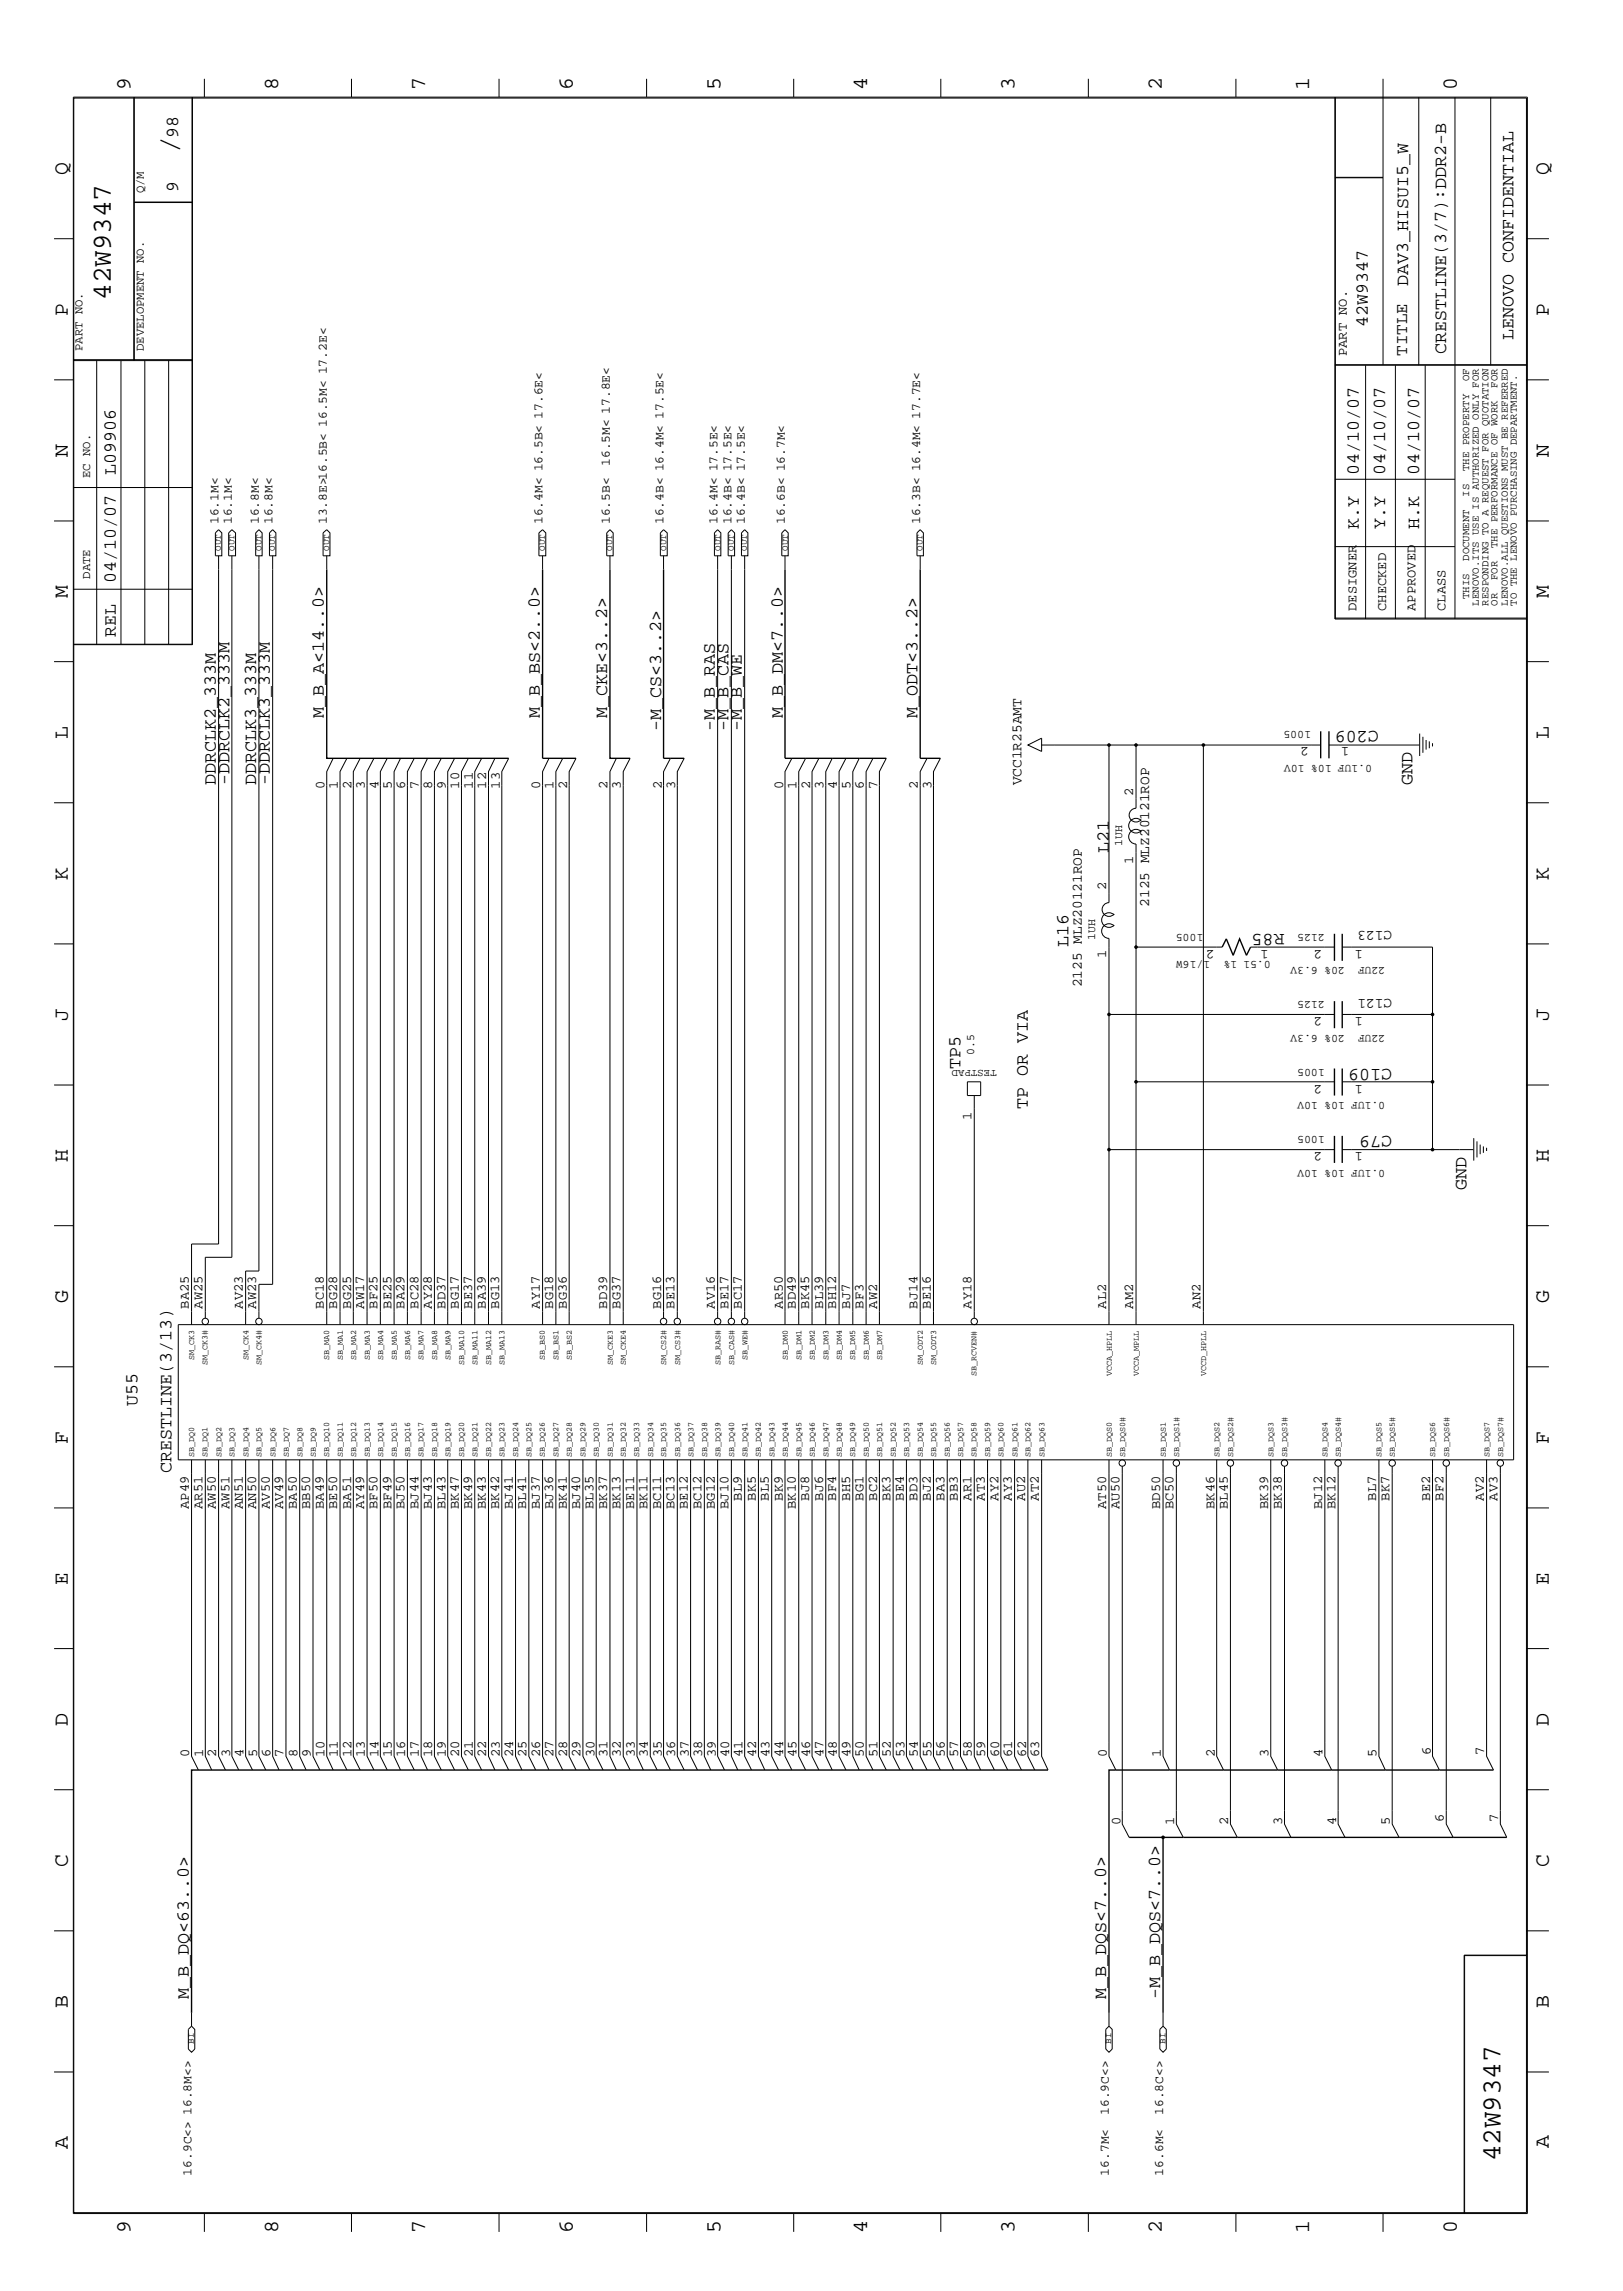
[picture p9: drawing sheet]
<svg xmlns="http://www.w3.org/2000/svg" width="300mm" height="423mm" viewBox="0 0 300 423" stroke-linecap="round" stroke-linejoin="round" font-family="sans-serif">
<defs><g id="words">
<text font-size="5.2" x="32.9" y="28.4" transform="rotate(-90 32.9 28.4)">/</text>
<g font-size="5.1">
<text x="20.5" y="55.4" transform="rotate(-90 20.5 55.4)">42W9347</text>
<text x="277.2" y="399.4" transform="rotate(-90 277.2 399.4)">42W9347</text>
</g>
<g font-size="4">
<text x="24.1" y="16.7" transform="rotate(-90 24.1 16.7)">9</text>
<text x="51.4" y="16.7" transform="rotate(-90 51.4 16.7)">8</text>
<text x="78.6" y="16.7" transform="rotate(-90 78.6 16.7)">7</text>
<text x="105.8" y="16.7" transform="rotate(-90 105.8 16.7)">6</text>
<text x="133.1" y="16.7" transform="rotate(-90 133.1 16.7)">5</text>
<text x="160.2" y="16.7" transform="rotate(-90 160.2 16.7)">4</text>
<text x="187.5" y="16.7" transform="rotate(-90 187.5 16.7)">3</text>
<text x="214.6" y="16.7" transform="rotate(-90 214.6 16.7)">2</text>
<text x="241.9" y="16.7" transform="rotate(-90 241.9 16.7)">1</text>
<text x="269.2" y="16.7" transform="rotate(-90 269.2 16.7)">0</text>
<text x="12.5" y="32.3" transform="rotate(-90 12.5 32.3)">Q</text>
<text x="286.2" y="32.3" transform="rotate(-90 286.2 32.3)">Q</text>
<text x="12.5" y="58.3" transform="rotate(-90 12.5 58.3)">P</text>
<text x="286.2" y="58.3" transform="rotate(-90 286.2 58.3)">P</text>
<text x="12.5" y="84.4" transform="rotate(-90 12.5 84.4)">N</text>
<text x="286.2" y="84.4" transform="rotate(-90 286.2 84.4)">N</text>
<text x="12.5" y="110.5" transform="rotate(-90 12.5 110.5)">M</text>
<text x="286.2" y="110.5" transform="rotate(-90 286.2 110.5)">M</text>
<text x="12.5" y="136.5" transform="rotate(-90 12.5 136.5)">L</text>
<text x="286.2" y="136.5" transform="rotate(-90 286.2 136.5)">L</text>
<text x="12.5" y="162.6" transform="rotate(-90 12.5 162.6)">K</text>
<text x="286.2" y="162.6" transform="rotate(-90 286.2 162.6)">K</text>
<text x="12.5" y="188.6" transform="rotate(-90 12.5 188.6)">J</text>
<text x="286.2" y="188.6" transform="rotate(-90 286.2 188.6)">J</text>
<text x="12.5" y="214.7" transform="rotate(-90 12.5 214.7)">H</text>
<text x="286.2" y="214.7" transform="rotate(-90 286.2 214.7)">H</text>
<text x="12.5" y="240.7" transform="rotate(-90 12.5 240.7)">G</text>
<text x="286.2" y="240.7" transform="rotate(-90 286.2 240.7)">G</text>
<text x="12.5" y="266.8" transform="rotate(-90 12.5 266.8)">F</text>
<text x="286.2" y="266.8" transform="rotate(-90 286.2 266.8)">F</text>
<text x="12.5" y="292.9" transform="rotate(-90 12.5 292.9)">E</text>
<text x="286.2" y="292.9" transform="rotate(-90 286.2 292.9)">E</text>
<text x="12.5" y="318.9" transform="rotate(-90 12.5 318.9)">D</text>
<text x="286.2" y="318.9" transform="rotate(-90 286.2 318.9)">D</text>
<text x="12.5" y="344.9" transform="rotate(-90 12.5 344.9)">C</text>
<text x="286.2" y="344.9" transform="rotate(-90 286.2 344.9)">C</text>
<text x="12.5" y="371" transform="rotate(-90 12.5 371)">B</text>
<text x="286.2" y="371" transform="rotate(-90 286.2 371)">B</text>
<text x="12.5" y="397" transform="rotate(-90 12.5 397)">A</text>
<text x="286.2" y="397" transform="rotate(-90 286.2 397)">A</text>
<text x="24.1" y="412.7" transform="rotate(-90 24.1 412.7)">9</text>
<text x="51.4" y="412.7" transform="rotate(-90 51.4 412.7)">8</text>
<text x="78.6" y="412.7" transform="rotate(-90 78.6 412.7)">7</text>
<text x="105.8" y="412.7" transform="rotate(-90 105.8 412.7)">6</text>
<text x="133.1" y="412.7" transform="rotate(-90 133.1 412.7)">5</text>
<text x="160.2" y="412.7" transform="rotate(-90 160.2 412.7)">4</text>
<text x="187.5" y="412.7" transform="rotate(-90 187.5 412.7)">3</text>
<text x="214.6" y="412.7" transform="rotate(-90 214.6 412.7)">2</text>
<text x="241.9" y="412.7" transform="rotate(-90 241.9 412.7)">1</text>
<text x="269.2" y="412.7" transform="rotate(-90 269.2 412.7)">0</text>
</g>
<g font-size="3.4">
<text x="32.9" y="25.5" transform="rotate(-90 32.9 25.5)">98</text>
<text x="32.9" y="35.5" transform="rotate(-90 32.9 35.5)">9</text>
<text x="260.2" y="52.9" transform="rotate(-90 260.2 52.9)">DAV3_HISUI5_W</text>
<text x="252.7" y="60.4" transform="rotate(-90 252.7 60.4)">42W9347</text>
<text x="267.2" y="65.4" transform="rotate(-90 267.2 65.4)">CRESTLINE(3/7):DDR2-B</text>
<text x="279.7" y="62.8" transform="rotate(-90 279.7 62.8)">LENOVO CONFIDENTIAL</text>
<text x="21.4" y="87.8" transform="rotate(-90 21.4 87.8)">L09906</text>
<text x="251" y="87.8" transform="rotate(-90 251 87.8)">04/10/07</text>
<text x="255.9" y="87.8" transform="rotate(-90 255.9 87.8)">04/10/07</text>
<text x="262.2" y="87.8" transform="rotate(-90 262.2 87.8)">04/10/07</text>
<text x="251" y="97.8" transform="rotate(-90 251 97.8)">K.Y</text>
<text x="255.9" y="97.8" transform="rotate(-90 255.9 97.8)">Y.Y</text>
<text x="262.2" y="97.8" transform="rotate(-90 262.2 97.8)">H.K</text>
<text x="21.4" y="107.7" transform="rotate(-90 21.4 107.7)">04/10/07</text>
<text x="21.4" y="117.7" transform="rotate(-90 21.4 117.7)">REL</text>
<text x="59.9" y="132.7" transform="rotate(-90 59.9 132.7)">M_B_A&lt;14..0&gt;</text>
<text x="99.7" y="132.7" transform="rotate(-90 99.7 132.7)">M_B_BS&lt;2..0&gt;</text>
<text x="112.2" y="132.7" transform="rotate(-90 112.2 132.7)">M_CKE&lt;3..2&gt;</text>
<text x="122.2" y="135.1" transform="rotate(-90 122.2 135.1)">-M_CS&lt;3..2&gt;</text>
<text x="132.1" y="135.1" transform="rotate(-90 132.1 135.1)">-M_B_RAS</text>
<text x="134.6" y="135.1" transform="rotate(-90 134.6 135.1)">-M_B_CAS</text>
<text x="137.1" y="135.1" transform="rotate(-90 137.1 135.1)">-M_B_WE</text>
<text x="144.6" y="132.7" transform="rotate(-90 144.6 132.7)">M_B_DM&lt;7..0&gt;</text>
<text x="169.5" y="132.7" transform="rotate(-90 169.5 132.7)">M_ODT&lt;3..2&gt;</text>
<text x="254.8" y="135.1" transform="rotate(-180 254.8 135.1)">C209</text>
<text x="39.9" y="145.1" transform="rotate(-90 39.9 145.1)">DDRCLK2_333M</text>
<text x="42.4" y="145.1" transform="rotate(-90 42.4 145.1)">-DDRCLK2_333M</text>
<text x="47.3" y="145.1" transform="rotate(-90 47.3 145.1)">DDRCLK3_333M</text>
<text x="49.9" y="145.1" transform="rotate(-90 49.9 145.1)">-DDRCLK3_333M</text>
<text x="260.9" y="145.1" transform="rotate(-90 260.9 145.1)">GND</text>
<text x="204.9" y="157.6" transform="rotate(-90 204.9 157.6)">L21</text>
<text x="237.3" y="172.6" transform="rotate(-180 237.3 172.6)">R85</text>
<text x="197.4" y="175" transform="rotate(-90 197.4 175)">L16</text>
<text x="177.5" y="197.4" transform="rotate(-90 177.5 197.4)">TP5</text>
<text x="257.2" y="197.4" transform="rotate(-180 257.2 197.4)">C109</text>
<text x="189.9" y="204.9" transform="rotate(-90 189.9 204.9)">TP OR VIA</text>
<text x="257.2" y="209.9" transform="rotate(-180 257.2 209.9)">C79</text>
<text x="270.9" y="219.9" transform="rotate(-90 270.9 219.9)">GND</text>
<text x="25.4" y="259.8" transform="rotate(-90 25.4 259.8)">U55</text>
<text x="31.7" y="272.2" transform="rotate(-90 31.7 272.2)">CRESTLINE(3/13)</text>
<text x="34.9" y="369.4" transform="rotate(-90 34.9 369.4)">M_B_DQ&lt;63..0&gt;</text>
<text x="204.4" y="369.4" transform="rotate(-90 204.4 369.4)">M_B_DQS&lt;7..0&gt;</text>
<text x="214.4" y="369.4" transform="rotate(-90 214.4 369.4)">-M_B_DQS&lt;7..0&gt;</text>
</g>
<text font-size="3.2" x="260" y="65.8" transform="rotate(-90 260 65.8)">TITLE</text>
<g font-size="2.7">
<text x="188.7" y="145.1" transform="rotate(-90 188.7 145.1)">VCC1R25AMT</text>
<text x="212.3" y="167.6" transform="rotate(-90 212.3 167.6)">2125 MLZ20121ROP</text>
<text x="257.2" y="172" transform="rotate(-180 257.2 172)">C123</text>
<text x="199.9" y="182.5" transform="rotate(-90 199.9 182.5)">2125 MLZ20121ROP</text>
<text x="257.2" y="184.6" transform="rotate(-180 257.2 184.6)">C121</text>
</g>
<g font-size="2.5">
<text x="248.8" y="65.8" transform="rotate(-90 248.8 65.8)">PART NO.</text>
<text x="250.6" y="112.9" transform="rotate(-90 250.6 112.9)">DESIGNER</text>
<text x="256.1" y="112.9" transform="rotate(-90 256.1 112.9)">CHECKED</text>
<text x="261.5" y="112.9" transform="rotate(-90 261.5 112.9)">APPROVED</text>
<text x="267" y="112.9" transform="rotate(-90 267 112.9)">CLASS</text>
<text x="241.8" y="138.1" transform="rotate(-180 241.8 138.1)">2</text>
<text x="249.3" y="138.1" transform="rotate(-180 249.3 138.1)">1</text>
<text x="59.9" y="145.7" transform="rotate(-90 59.9 145.7)">0</text>
<text x="62.4" y="145.7" transform="rotate(-90 62.4 145.7)">1</text>
<text x="64.9" y="145.7" transform="rotate(-90 64.9 145.7)">2</text>
<text x="67.4" y="145.7" transform="rotate(-90 67.4 145.7)">3</text>
<text x="69.9" y="145.7" transform="rotate(-90 69.9 145.7)">4</text>
<text x="72.4" y="145.7" transform="rotate(-90 72.4 145.7)">5</text>
<text x="74.8" y="145.7" transform="rotate(-90 74.8 145.7)">6</text>
<text x="77.4" y="145.7" transform="rotate(-90 77.4 145.7)">7</text>
<text x="79.8" y="145.7" transform="rotate(-90 79.8 145.7)">8</text>
<text x="82.4" y="145.7" transform="rotate(-90 82.4 145.7)">9</text>
<text x="84.8" y="145.7" transform="rotate(-90 84.8 145.7)">10</text>
<text x="87.4" y="145.7" transform="rotate(-90 87.4 145.7)">11</text>
<text x="89.8" y="145.7" transform="rotate(-90 89.8 145.7)">12</text>
<text x="92.4" y="145.7" transform="rotate(-90 92.4 145.7)">13</text>
<text x="99.8" y="145.7" transform="rotate(-90 99.8 145.7)">0</text>
<text x="102.3" y="145.7" transform="rotate(-90 102.3 145.7)">1</text>
<text x="104.8" y="145.7" transform="rotate(-90 104.8 145.7)">2</text>
<text x="112.3" y="145.7" transform="rotate(-90 112.3 145.7)">2</text>
<text x="114.7" y="145.7" transform="rotate(-90 114.7 145.7)">3</text>
<text x="122.3" y="145.7" transform="rotate(-90 122.3 145.7)">2</text>
<text x="124.7" y="145.7" transform="rotate(-90 124.7 145.7)">3</text>
<text x="144.7" y="145.7" transform="rotate(-90 144.7 145.7)">0</text>
<text x="147.2" y="145.7" transform="rotate(-90 147.2 145.7)">1</text>
<text x="149.7" y="145.7" transform="rotate(-90 149.7 145.7)">2</text>
<text x="152.1" y="145.7" transform="rotate(-90 152.1 145.7)">3</text>
<text x="154.6" y="145.7" transform="rotate(-90 154.6 145.7)">4</text>
<text x="157.1" y="145.7" transform="rotate(-90 157.1 145.7)">5</text>
<text x="159.6" y="145.7" transform="rotate(-90 159.6 145.7)">6</text>
<text x="162.1" y="145.7" transform="rotate(-90 162.1 145.7)">7</text>
<text x="169.6" y="145.7" transform="rotate(-90 169.6 145.7)">2</text>
<text x="172.1" y="145.7" transform="rotate(-90 172.1 145.7)">3</text>
<text x="209.4" y="147.1" transform="rotate(-90 209.4 147.1)">2</text>
<text x="209.4" y="159.6" transform="rotate(-90 209.4 159.6)">1</text>
<text x="204.4" y="164.5" transform="rotate(-90 204.4 164.5)">2</text>
<text x="204.4" y="177" transform="rotate(-90 204.4 177)">1</text>
<text x="224.4" y="175.5" transform="rotate(-180 224.4 175.5)">2</text>
<text x="234.4" y="175.5" transform="rotate(-180 234.4 175.5)">1</text>
<text x="244.3" y="175.5" transform="rotate(-180 244.3 175.5)">2</text>
<text x="251.8" y="175.5" transform="rotate(-180 251.8 175.5)">1</text>
<text x="244.3" y="188" transform="rotate(-180 244.3 188)">2</text>
<text x="251.8" y="188" transform="rotate(-180 251.8 188)">1</text>
<text x="244.3" y="200.4" transform="rotate(-180 244.3 200.4)">2</text>
<text x="251.8" y="200.4" transform="rotate(-180 251.8 200.4)">1</text>
<text x="179.5" y="206.9" transform="rotate(-90 179.5 206.9)">1</text>
<text x="244.3" y="212.9" transform="rotate(-180 244.3 212.9)">2</text>
<text x="251.8" y="212.9" transform="rotate(-180 251.8 212.9)">1</text>
<text x="34.9" y="241.8" transform="rotate(-90 34.9 241.8)">BA25</text>
<text x="37.4" y="241.8" transform="rotate(-90 37.4 241.8)">AW25</text>
<text x="44.9" y="241.8" transform="rotate(-90 44.9 241.8)">AV23</text>
<text x="47.3" y="241.8" transform="rotate(-90 47.3 241.8)">AW23</text>
<text x="59.9" y="241.8" transform="rotate(-90 59.9 241.8)">BC18</text>
<text x="62.3" y="241.8" transform="rotate(-90 62.3 241.8)">BG28</text>
<text x="64.9" y="241.8" transform="rotate(-90 64.9 241.8)">BG25</text>
<text x="67.3" y="241.8" transform="rotate(-90 67.3 241.8)">AW17</text>
<text x="69.8" y="241.8" transform="rotate(-90 69.8 241.8)">BF25</text>
<text x="72.3" y="241.8" transform="rotate(-90 72.3 241.8)">BE25</text>
<text x="74.8" y="241.8" transform="rotate(-90 74.8 241.8)">BA29</text>
<text x="77.3" y="241.8" transform="rotate(-90 77.3 241.8)">BC28</text>
<text x="79.8" y="241.8" transform="rotate(-90 79.8 241.8)">AY28</text>
<text x="82.3" y="241.8" transform="rotate(-90 82.3 241.8)">BD37</text>
<text x="84.8" y="241.8" transform="rotate(-90 84.8 241.8)">BG17</text>
<text x="87.2" y="241.8" transform="rotate(-90 87.2 241.8)">BE37</text>
<text x="89.7" y="241.8" transform="rotate(-90 89.7 241.8)">BA39</text>
<text x="92.2" y="241.8" transform="rotate(-90 92.2 241.8)">BG13</text>
<text x="99.7" y="241.8" transform="rotate(-90 99.7 241.8)">AY17</text>
<text x="102.2" y="241.8" transform="rotate(-90 102.2 241.8)">BG18</text>
<text x="104.7" y="241.8" transform="rotate(-90 104.7 241.8)">BG36</text>
<text x="112.2" y="241.8" transform="rotate(-90 112.2 241.8)">BD39</text>
<text x="114.6" y="241.8" transform="rotate(-90 114.6 241.8)">BG37</text>
<text x="122.2" y="241.8" transform="rotate(-90 122.2 241.8)">BG16</text>
<text x="124.6" y="241.8" transform="rotate(-90 124.6 241.8)">BE13</text>
<text x="132.1" y="241.8" transform="rotate(-90 132.1 241.8)">AV16</text>
<text x="134.6" y="241.8" transform="rotate(-90 134.6 241.8)">BE17</text>
<text x="137.1" y="241.8" transform="rotate(-90 137.1 241.8)">BC17</text>
<text x="144.6" y="241.8" transform="rotate(-90 144.6 241.8)">AR50</text>
<text x="147.1" y="241.8" transform="rotate(-90 147.1 241.8)">BD49</text>
<text x="149.5" y="241.8" transform="rotate(-90 149.5 241.8)">BK45</text>
<text x="152.1" y="241.8" transform="rotate(-90 152.1 241.8)">BL39</text>
<text x="154.5" y="241.8" transform="rotate(-90 154.5 241.8)">BH12</text>
<text x="157.1" y="241.8" transform="rotate(-90 157.1 241.8)">BJ7</text>
<text x="159.5" y="241.8" transform="rotate(-90 159.5 241.8)">BF3</text>
<text x="162.1" y="241.8" transform="rotate(-90 162.1 241.8)">AW2</text>
<text x="169.5" y="241.8" transform="rotate(-90 169.5 241.8)">BJ14</text>
<text x="172" y="241.8" transform="rotate(-90 172 241.8)">BE16</text>
<text x="179.5" y="241.8" transform="rotate(-90 179.5 241.8)">AY18</text>
<text x="204.4" y="241.8" transform="rotate(-90 204.4 241.8)">AL2</text>
<text x="209.4" y="241.8" transform="rotate(-90 209.4 241.8)">AM2</text>
<text x="221.8" y="241.8" transform="rotate(-90 221.8 241.8)">AN2</text>
<text x="34.9" y="278.8" transform="rotate(-90 34.9 278.8)">AP49</text>
<text x="37.4" y="278.8" transform="rotate(-90 37.4 278.8)">AR51</text>
<text x="39.9" y="278.8" transform="rotate(-90 39.9 278.8)">AW50</text>
<text x="42.4" y="278.8" transform="rotate(-90 42.4 278.8)">AW51</text>
<text x="44.9" y="278.8" transform="rotate(-90 44.9 278.8)">AN51</text>
<text x="47.3" y="278.8" transform="rotate(-90 47.3 278.8)">AN50</text>
<text x="49.9" y="278.8" transform="rotate(-90 49.9 278.8)">AV50</text>
<text x="52.3" y="278.8" transform="rotate(-90 52.3 278.8)">AV49</text>
<text x="54.9" y="278.8" transform="rotate(-90 54.9 278.8)">BA50</text>
<text x="57.3" y="278.8" transform="rotate(-90 57.3 278.8)">BB50</text>
<text x="59.9" y="278.8" transform="rotate(-90 59.9 278.8)">BA49</text>
<text x="62.3" y="278.8" transform="rotate(-90 62.3 278.8)">BE50</text>
<text x="64.9" y="278.8" transform="rotate(-90 64.9 278.8)">BA51</text>
<text x="67.3" y="278.8" transform="rotate(-90 67.3 278.8)">AY49</text>
<text x="69.8" y="278.8" transform="rotate(-90 69.8 278.8)">BF50</text>
<text x="72.3" y="278.8" transform="rotate(-90 72.3 278.8)">BF49</text>
<text x="74.8" y="278.8" transform="rotate(-90 74.8 278.8)">BJ50</text>
<text x="77.3" y="278.8" transform="rotate(-90 77.3 278.8)">BJ44</text>
<text x="79.8" y="278.8" transform="rotate(-90 79.8 278.8)">BJ43</text>
<text x="82.3" y="278.8" transform="rotate(-90 82.3 278.8)">BL43</text>
<text x="84.8" y="278.8" transform="rotate(-90 84.8 278.8)">BK47</text>
<text x="87.2" y="278.8" transform="rotate(-90 87.2 278.8)">BK49</text>
<text x="89.7" y="278.8" transform="rotate(-90 89.7 278.8)">BK43</text>
<text x="92.2" y="278.8" transform="rotate(-90 92.2 278.8)">BK42</text>
<text x="94.7" y="278.8" transform="rotate(-90 94.7 278.8)">BJ41</text>
<text x="97.2" y="278.8" transform="rotate(-90 97.2 278.8)">BL41</text>
<text x="99.7" y="278.8" transform="rotate(-90 99.7 278.8)">BJ37</text>
<text x="102.2" y="278.8" transform="rotate(-90 102.2 278.8)">BJ36</text>
<text x="104.7" y="278.8" transform="rotate(-90 104.7 278.8)">BK41</text>
<text x="107.2" y="278.8" transform="rotate(-90 107.2 278.8)">BJ40</text>
<text x="109.6" y="278.8" transform="rotate(-90 109.6 278.8)">BL35</text>
<text x="112.2" y="278.8" transform="rotate(-90 112.2 278.8)">BK37</text>
<text x="114.6" y="278.8" transform="rotate(-90 114.6 278.8)">BK13</text>
<text x="117.2" y="278.8" transform="rotate(-90 117.2 278.8)">BE11</text>
<text x="119.6" y="278.8" transform="rotate(-90 119.6 278.8)">BK11</text>
<text x="122.2" y="278.8" transform="rotate(-90 122.2 278.8)">BC11</text>
<text x="124.6" y="278.8" transform="rotate(-90 124.6 278.8)">BC13</text>
<text x="127.1" y="278.8" transform="rotate(-90 127.1 278.8)">BE12</text>
<text x="129.6" y="278.8" transform="rotate(-90 129.6 278.8)">BC12</text>
<text x="132.1" y="278.8" transform="rotate(-90 132.1 278.8)">BG12</text>
<text x="134.6" y="278.8" transform="rotate(-90 134.6 278.8)">BJ10</text>
<text x="137.1" y="277.3" transform="rotate(-90 137.1 277.3)">BL9</text>
<text x="139.6" y="277.3" transform="rotate(-90 139.6 277.3)">BK5</text>
<text x="142.1" y="277.3" transform="rotate(-90 142.1 277.3)">BL5</text>
<text x="144.6" y="277.3" transform="rotate(-90 144.6 277.3)">BK9</text>
<text x="147.1" y="278.8" transform="rotate(-90 147.1 278.8)">BK10</text>
<text x="149.5" y="277.3" transform="rotate(-90 149.5 277.3)">BJ8</text>
<text x="152.1" y="277.3" transform="rotate(-90 152.1 277.3)">BJ6</text>
<text x="154.5" y="277.3" transform="rotate(-90 154.5 277.3)">BF4</text>
<text x="157.1" y="277.3" transform="rotate(-90 157.1 277.3)">BH5</text>
<text x="159.5" y="277.3" transform="rotate(-90 159.5 277.3)">BG1</text>
<text x="162.1" y="277.3" transform="rotate(-90 162.1 277.3)">BC2</text>
<text x="164.5" y="277.3" transform="rotate(-90 164.5 277.3)">BK3</text>
<text x="167" y="277.3" transform="rotate(-90 167 277.3)">BE4</text>
<text x="169.5" y="277.3" transform="rotate(-90 169.5 277.3)">BD3</text>
<text x="172" y="277.3" transform="rotate(-90 172 277.3)">BJ2</text>
<text x="174.5" y="277.3" transform="rotate(-90 174.5 277.3)">BA3</text>
<text x="177" y="277.3" transform="rotate(-90 177 277.3)">BB3</text>
<text x="179.5" y="277.3" transform="rotate(-90 179.5 277.3)">AR1</text>
<text x="181.9" y="277.3" transform="rotate(-90 181.9 277.3)">AT3</text>
<text x="184.5" y="277.3" transform="rotate(-90 184.5 277.3)">AY2</text>
<text x="186.9" y="277.3" transform="rotate(-90 186.9 277.3)">AY3</text>
<text x="189.4" y="277.3" transform="rotate(-90 189.4 277.3)">AU2</text>
<text x="191.9" y="277.3" transform="rotate(-90 191.9 277.3)">AT2</text>
<text x="204.4" y="278.8" transform="rotate(-90 204.4 278.8)">AT50</text>
<text x="206.8" y="278.8" transform="rotate(-90 206.8 278.8)">AU50</text>
<text x="214.4" y="278.8" transform="rotate(-90 214.4 278.8)">BD50</text>
<text x="216.8" y="278.8" transform="rotate(-90 216.8 278.8)">BC50</text>
<text x="224.4" y="278.8" transform="rotate(-90 224.4 278.8)">BK46</text>
<text x="226.8" y="278.8" transform="rotate(-90 226.8 278.8)">BL45</text>
<text x="234.3" y="278.8" transform="rotate(-90 234.3 278.8)">BK39</text>
<text x="236.8" y="278.8" transform="rotate(-90 236.8 278.8)">BK38</text>
<text x="244.3" y="278.8" transform="rotate(-90 244.3 278.8)">BJ12</text>
<text x="246.7" y="278.8" transform="rotate(-90 246.7 278.8)">BK12</text>
<text x="254.3" y="277.3" transform="rotate(-90 254.3 277.3)">BL7</text>
<text x="256.7" y="277.3" transform="rotate(-90 256.7 277.3)">BK7</text>
<text x="264.2" y="277.3" transform="rotate(-90 264.2 277.3)">BE2</text>
<text x="266.7" y="277.3" transform="rotate(-90 266.7 277.3)">BF2</text>
<text x="274.2" y="277.3" transform="rotate(-90 274.2 277.3)">AV2</text>
<text x="276.7" y="277.3" transform="rotate(-90 276.7 277.3)">AV3</text>
<text x="35" y="324.7" transform="rotate(-90 35 324.7)">0</text>
<text x="37.5" y="324.7" transform="rotate(-90 37.5 324.7)">1</text>
<text x="40" y="324.7" transform="rotate(-90 40 324.7)">2</text>
<text x="42.5" y="324.7" transform="rotate(-90 42.5 324.7)">3</text>
<text x="45" y="324.7" transform="rotate(-90 45 324.7)">4</text>
<text x="47.5" y="324.7" transform="rotate(-90 47.5 324.7)">5</text>
<text x="50" y="324.7" transform="rotate(-90 50 324.7)">6</text>
<text x="52.4" y="324.7" transform="rotate(-90 52.4 324.7)">7</text>
<text x="54.9" y="324.7" transform="rotate(-90 54.9 324.7)">8</text>
<text x="57.4" y="324.7" transform="rotate(-90 57.4 324.7)">9</text>
<text x="59.9" y="324.7" transform="rotate(-90 59.9 324.7)">10</text>
<text x="62.4" y="324.7" transform="rotate(-90 62.4 324.7)">11</text>
<text x="64.9" y="324.7" transform="rotate(-90 64.9 324.7)">12</text>
<text x="67.4" y="324.7" transform="rotate(-90 67.4 324.7)">13</text>
<text x="69.9" y="324.7" transform="rotate(-90 69.9 324.7)">14</text>
<text x="72.4" y="324.7" transform="rotate(-90 72.4 324.7)">15</text>
<text x="74.8" y="324.7" transform="rotate(-90 74.8 324.7)">16</text>
<text x="77.4" y="324.7" transform="rotate(-90 77.4 324.7)">17</text>
<text x="79.8" y="324.7" transform="rotate(-90 79.8 324.7)">18</text>
<text x="82.4" y="324.7" transform="rotate(-90 82.4 324.7)">19</text>
<text x="84.8" y="324.7" transform="rotate(-90 84.8 324.7)">20</text>
<text x="87.4" y="324.7" transform="rotate(-90 87.4 324.7)">21</text>
<text x="89.8" y="324.7" transform="rotate(-90 89.8 324.7)">22</text>
<text x="92.4" y="324.7" transform="rotate(-90 92.4 324.7)">23</text>
<text x="94.8" y="324.7" transform="rotate(-90 94.8 324.7)">24</text>
<text x="97.3" y="324.7" transform="rotate(-90 97.3 324.7)">25</text>
<text x="99.8" y="324.7" transform="rotate(-90 99.8 324.7)">26</text>
<text x="102.3" y="324.7" transform="rotate(-90 102.3 324.7)">27</text>
<text x="104.8" y="324.7" transform="rotate(-90 104.8 324.7)">28</text>
<text x="107.3" y="324.7" transform="rotate(-90 107.3 324.7)">29</text>
<text x="109.8" y="324.7" transform="rotate(-90 109.8 324.7)">30</text>
<text x="112.3" y="324.7" transform="rotate(-90 112.3 324.7)">31</text>
<text x="114.7" y="324.7" transform="rotate(-90 114.7 324.7)">32</text>
<text x="117.3" y="324.7" transform="rotate(-90 117.3 324.7)">33</text>
<text x="119.7" y="324.7" transform="rotate(-90 119.7 324.7)">34</text>
<text x="122.3" y="324.7" transform="rotate(-90 122.3 324.7)">35</text>
<text x="124.7" y="324.7" transform="rotate(-90 124.7 324.7)">36</text>
<text x="127.3" y="324.7" transform="rotate(-90 127.3 324.7)">37</text>
<text x="129.7" y="324.7" transform="rotate(-90 129.7 324.7)">38</text>
<text x="132.2" y="324.7" transform="rotate(-90 132.2 324.7)">39</text>
<text x="134.7" y="324.7" transform="rotate(-90 134.7 324.7)">40</text>
<text x="137.2" y="324.7" transform="rotate(-90 137.2 324.7)">41</text>
<text x="139.7" y="324.7" transform="rotate(-90 139.7 324.7)">42</text>
<text x="142.2" y="324.7" transform="rotate(-90 142.2 324.7)">43</text>
<text x="144.7" y="324.7" transform="rotate(-90 144.7 324.7)">44</text>
<text x="147.2" y="324.7" transform="rotate(-90 147.2 324.7)">45</text>
<text x="149.7" y="324.7" transform="rotate(-90 149.7 324.7)">46</text>
<text x="152.1" y="324.7" transform="rotate(-90 152.1 324.7)">47</text>
<text x="154.6" y="324.7" transform="rotate(-90 154.6 324.7)">48</text>
<text x="157.1" y="324.7" transform="rotate(-90 157.1 324.7)">49</text>
<text x="159.6" y="324.7" transform="rotate(-90 159.6 324.7)">50</text>
<text x="162.1" y="324.7" transform="rotate(-90 162.1 324.7)">51</text>
<text x="164.6" y="324.7" transform="rotate(-90 164.6 324.7)">52</text>
<text x="167.1" y="324.7" transform="rotate(-90 167.1 324.7)">53</text>
<text x="169.6" y="324.7" transform="rotate(-90 169.6 324.7)">54</text>
<text x="172.1" y="324.7" transform="rotate(-90 172.1 324.7)">55</text>
<text x="174.6" y="324.7" transform="rotate(-90 174.6 324.7)">56</text>
<text x="177" y="324.7" transform="rotate(-90 177 324.7)">57</text>
<text x="179.6" y="324.7" transform="rotate(-90 179.6 324.7)">58</text>
<text x="182" y="324.7" transform="rotate(-90 182 324.7)">59</text>
<text x="184.6" y="324.7" transform="rotate(-90 184.6 324.7)">60</text>
<text x="187" y="324.7" transform="rotate(-90 187 324.7)">61</text>
<text x="189.6" y="324.7" transform="rotate(-90 189.6 324.7)">62</text>
<text x="192" y="324.7" transform="rotate(-90 192 324.7)">63</text>
<text x="204.5" y="324.7" transform="rotate(-90 204.5 324.7)">0</text>
<text x="214.5" y="324.7" transform="rotate(-90 214.5 324.7)">1</text>
<text x="224.5" y="324.7" transform="rotate(-90 224.5 324.7)">2</text>
<text x="234.4" y="324.7" transform="rotate(-90 234.4 324.7)">3</text>
<text x="244.3" y="324.7" transform="rotate(-90 244.3 324.7)">4</text>
<text x="254.3" y="324.7" transform="rotate(-90 254.3 324.7)">5</text>
<text x="264.3" y="324.3" transform="rotate(-90 264.3 324.3)">6</text>
<text x="274.2" y="324.3" transform="rotate(-90 274.2 324.3)">7</text>
<text x="207" y="337.1" transform="rotate(-90 207 337.1)">0</text>
<text x="216.9" y="337.1" transform="rotate(-90 216.9 337.1)">1</text>
<text x="226.9" y="337.1" transform="rotate(-90 226.9 337.1)">2</text>
<text x="236.9" y="337.1" transform="rotate(-90 236.9 337.1)">3</text>
<text x="246.9" y="337.1" transform="rotate(-90 246.9 337.1)">4</text>
<text x="256.8" y="337.1" transform="rotate(-90 256.8 337.1)">5</text>
<text x="266.8" y="336.7" transform="rotate(-90 266.8 336.7)">6</text>
<text x="276.8" y="336.7" transform="rotate(-90 276.8 336.7)">7</text>
</g>
<g font-size="2.4">
<text x="112.7" y="86.1" transform="rotate(-90 112.7 86.1)">16.5M&lt; 17.8E&lt;</text>
<text x="40.4" y="96.9" transform="rotate(-90 40.4 96.9)">16.1M&lt;</text>
<text x="42.8" y="96.9" transform="rotate(-90 42.8 96.9)">16.1M&lt;</text>
<text x="47.8" y="96.9" transform="rotate(-90 47.8 96.9)">16.8M&lt;</text>
<text x="50.4" y="96.9" transform="rotate(-90 50.4 96.9)">16.8M&lt;</text>
<text x="60.4" y="96.9" transform="rotate(-90 60.4 96.9)">13.8E&gt;16.5B&lt; 16.5M&lt; 17.2E&lt;</text>
<text x="100.2" y="96.9" transform="rotate(-90 100.2 96.9)">16.4M&lt; 16.5B&lt; 17.6E&lt;</text>
<text x="112.7" y="96.9" transform="rotate(-90 112.7 96.9)">16.5B&lt;</text>
<text x="122.6" y="96.9" transform="rotate(-90 122.6 96.9)">16.4B&lt; 16.4M&lt; 17.5E&lt;</text>
<text x="132.6" y="96.9" transform="rotate(-90 132.6 96.9)">16.4M&lt; 17.5E&lt;</text>
<text x="135.1" y="96.9" transform="rotate(-90 135.1 96.9)">16.4B&lt; 17.5E&lt;</text>
<text x="137.6" y="96.9" transform="rotate(-90 137.6 96.9)">16.4B&lt; 17.5E&lt;</text>
<text x="145" y="96.9" transform="rotate(-90 145 96.9)">16.6B&lt; 16.7M&lt;</text>
<text x="170" y="96.9" transform="rotate(-90 170 96.9)">16.3B&lt; 16.4M&lt; 17.7E&lt;</text>
<text x="204.9" y="390.8" transform="rotate(-90 204.9 390.8)">16.9C&lt;&gt;</text>
<text x="214.9" y="390.8" transform="rotate(-90 214.9 390.8)">16.8C&lt;&gt;</text>
<text x="35.4" y="402" transform="rotate(-90 35.4 402)">16.9C&lt;&gt; 16.8M&lt;&gt;</text>
<text x="204.9" y="402" transform="rotate(-90 204.9 402)">16.7M&lt;</text>
<text x="214.9" y="402" transform="rotate(-90 214.9 402)">16.6M&lt;</text>
</g>
<g font-size="2.3">
<text x="26.6" y="35.7" transform="rotate(-90 26.6 35.7)">Q/M</text>
<text x="15.2" y="64.9" transform="rotate(-90 15.2 64.9)">PART NO.</text>
<text x="26.6" y="64.9" transform="rotate(-90 26.6 64.9)">DEVELOPMENT NO.</text>
<text x="16.7" y="88.3" transform="rotate(-90 16.7 88.3)">EC NO.</text>
<text x="16.7" y="106.9" transform="rotate(-90 16.7 106.9)">DATE</text>
</g>
<g font-size="2.1">
<text x="242.2" y="135.1" transform="rotate(-180 242.2 135.1)">1005</text>
<text x="253.5" y="141.4" transform="rotate(-180 253.5 141.4)">0.1UF 10% 10V</text>
<text x="207.3" y="156.3" transform="rotate(-90 207.3 156.3)">1UH</text>
<text x="202.4" y="173.7" transform="rotate(-90 202.4 173.7)">1UH</text>
<text x="222.3" y="172.6" transform="rotate(-180 222.3 172.6)">1005</text>
<text x="244.8" y="172.6" transform="rotate(-180 244.8 172.6)">2125</text>
<text x="223.6" y="177.5" transform="rotate(-180 223.6 177.5)">1/16W</text>
<text x="228.6" y="177.5" transform="rotate(-180 228.6 177.5)">1%</text>
<text x="234.8" y="177.5" transform="rotate(-180 234.8 177.5)">0.51</text>
<text x="248.5" y="178.7" transform="rotate(-180 248.5 178.7)">20% 6.3V</text>
<text x="255.9" y="178.7" transform="rotate(-180 255.9 178.7)">22UF</text>
<text x="244.8" y="185" transform="rotate(-180 244.8 185)">2125</text>
<text x="248.5" y="191.2" transform="rotate(-180 248.5 191.2)">20% 6.3V</text>
<text x="255.9" y="191.2" transform="rotate(-180 255.9 191.2)">22UF</text>
<text x="180" y="195" transform="rotate(-90 180 195)">0.5</text>
<text x="244.8" y="197.4" transform="rotate(-180 244.8 197.4)">1005</text>
<text x="255.9" y="203.7" transform="rotate(-180 255.9 203.7)">0.1UF 10% 10V</text>
<text x="244.8" y="209.9" transform="rotate(-180 244.8 209.9)">1005</text>
<text x="255.9" y="216.2" transform="rotate(-180 255.9 216.2)">0.1UF 10% 10V</text>
</g>
<g font-size="2">
<text x="271.4" y="70.4" transform="rotate(-90 271.4 70.4)">OF</text>
<text x="276.7" y="71.6" transform="rotate(-90 276.7 71.6)">FOR</text>
<text x="271.4" y="87" transform="rotate(-90 271.4 87)">THE PROPERTY</text>
<text x="271.4" y="91.8" transform="rotate(-90 271.4 91.8)">IS</text>
<text x="276.7" y="101.3" transform="rotate(-90 276.7 101.3)">THE PERFORMANCE OF WORK</text>
<text x="271.4" y="103.6" transform="rotate(-90 271.4 103.6)">DOCUMENT</text>
<text x="276.7" y="107.2" transform="rotate(-90 276.7 107.2)">FOR</text>
<text x="271.4" y="110.7" transform="rotate(-90 271.4 110.7)">THIS</text>
<text x="273.2" y="111.9" transform="rotate(-90 273.2 111.9)">LENOVO.ITS USE IS AUTHORIZED ONLY FOR</text>
<text x="275" y="111.9" transform="rotate(-90 275 111.9)">RESPONDING TO A REQUEST FOR QUOTATION</text>
<text x="276.7" y="111.9" transform="rotate(-90 276.7 111.9)">OR</text>
<text x="278.6" y="111.9" transform="rotate(-90 278.6 111.9)">LENOVO.ALL QUESTIONS MUST BE REFERRED</text>
<text x="280.2" y="111.9" transform="rotate(-90 280.2 111.9)">TO THE LENOVO PURCHASING DEPARTMENT.</text>
<text x="184.1" y="197.7" transform="rotate(-180 184.1 197.7)">TESTPAD</text>
</g>
<g font-size="1.7">
<text x="40.8" y="101.8" transform="rotate(-90 40.8 101.8)">OUT</text>
<text x="43.3" y="101.8" transform="rotate(-90 43.3 101.8)">OUT</text>
<text x="48.3" y="101.8" transform="rotate(-90 48.3 101.8)">OUT</text>
<text x="50.8" y="101.8" transform="rotate(-90 50.8 101.8)">OUT</text>
<text x="60.8" y="101.8" transform="rotate(-90 60.8 101.8)">OUT</text>
<text x="100.7" y="101.8" transform="rotate(-90 100.7 101.8)">OUT</text>
<text x="113.1" y="101.8" transform="rotate(-90 113.1 101.8)">OUT</text>
<text x="123.1" y="101.8" transform="rotate(-90 123.1 101.8)">OUT</text>
<text x="133.1" y="101.8" transform="rotate(-90 133.1 101.8)">OUT</text>
<text x="135.6" y="101.8" transform="rotate(-90 135.6 101.8)">OUT</text>
<text x="138" y="101.8" transform="rotate(-90 138 101.8)">OUT</text>
<text x="145.5" y="101.8" transform="rotate(-90 145.5 101.8)">OUT</text>
<text x="170.4" y="101.8" transform="rotate(-90 170.4 101.8)">OUT</text>
<text x="35.8" y="377.6" transform="rotate(-90 35.8 377.6)">BI</text>
<text x="205.3" y="377.6" transform="rotate(-90 205.3 377.6)">BI</text>
<text x="215.3" y="377.6" transform="rotate(-90 215.3 377.6)">BI</text>
</g>
<g font-size="1.6">
<text x="35.9" y="251.3" transform="rotate(-90 35.9 251.3)">SM_CK3</text>
<text x="45.9" y="251.3" transform="rotate(-90 45.9 251.3)">SM_CK4</text>
<text x="60.8" y="251.3" transform="rotate(-90 60.8 251.3)">SB_MA0</text>
<text x="63.3" y="251.3" transform="rotate(-90 63.3 251.3)">SB_MA1</text>
<text x="65.8" y="251.3" transform="rotate(-90 65.8 251.3)">SB_MA2</text>
<text x="68.3" y="251.3" transform="rotate(-90 68.3 251.3)">SB_MA3</text>
<text x="70.8" y="251.3" transform="rotate(-90 70.8 251.3)">SB_MA4</text>
<text x="73.3" y="251.3" transform="rotate(-90 73.3 251.3)">SB_MA5</text>
<text x="75.8" y="251.3" transform="rotate(-90 75.8 251.3)">SB_MA6</text>
<text x="78.2" y="251.3" transform="rotate(-90 78.2 251.3)">SB_MA7</text>
<text x="80.8" y="251.3" transform="rotate(-90 80.8 251.3)">SB_MA8</text>
<text x="83.2" y="251.3" transform="rotate(-90 83.2 251.3)">SB_MA9</text>
<text x="100.7" y="251.3" transform="rotate(-90 100.7 251.3)">SB_BS0</text>
<text x="103.2" y="251.3" transform="rotate(-90 103.2 251.3)">SB_BS1</text>
<text x="105.7" y="251.3" transform="rotate(-90 105.7 251.3)">SB_BS2</text>
<text x="138.1" y="251.3" transform="rotate(-90 138.1 251.3)">SB_WE#</text>
<text x="145.5" y="251.3" transform="rotate(-90 145.5 251.3)">SB_DM0</text>
<text x="148.1" y="251.3" transform="rotate(-90 148.1 251.3)">SB_DM1</text>
<text x="150.5" y="251.3" transform="rotate(-90 150.5 251.3)">SB_DM2</text>
<text x="153.1" y="251.3" transform="rotate(-90 153.1 251.3)">SB_DM3</text>
<text x="155.5" y="251.3" transform="rotate(-90 155.5 251.3)">SB_DM4</text>
<text x="158" y="251.3" transform="rotate(-90 158 251.3)">SB_DM5</text>
<text x="160.5" y="251.3" transform="rotate(-90 160.5 251.3)">SB_DM6</text>
<text x="163" y="251.3" transform="rotate(-90 163 251.3)">SB_DM7</text>
<text x="38.4" y="252.3" transform="rotate(-90 38.4 252.3)">SM_CK3#</text>
<text x="48.3" y="252.3" transform="rotate(-90 48.3 252.3)">SM_CK4#</text>
<text x="85.8" y="252.3" transform="rotate(-90 85.8 252.3)">SB_MA10</text>
<text x="88.2" y="252.3" transform="rotate(-90 88.2 252.3)">SB_MA11</text>
<text x="90.8" y="252.3" transform="rotate(-90 90.8 252.3)">SB_MA12</text>
<text x="93.2" y="252.3" transform="rotate(-90 93.2 252.3)">SB_MA13</text>
<text x="113.2" y="252.3" transform="rotate(-90 113.2 252.3)">SM_CKE3</text>
<text x="115.7" y="252.3" transform="rotate(-90 115.7 252.3)">SM_CKE4</text>
<text x="123.1" y="252.3" transform="rotate(-90 123.1 252.3)">SM_CS2#</text>
<text x="125.6" y="252.3" transform="rotate(-90 125.6 252.3)">SM_CS3#</text>
<text x="133.1" y="252.3" transform="rotate(-90 133.1 252.3)">SB_RAS#</text>
<text x="135.6" y="252.3" transform="rotate(-90 135.6 252.3)">SB_CAS#</text>
<text x="170.5" y="252.3" transform="rotate(-90 170.5 252.3)">SM_ODT2</text>
<text x="173" y="252.3" transform="rotate(-90 173 252.3)">SM_ODT3</text>
<text x="180.4" y="254.3" transform="rotate(-90 180.4 254.3)">SB_RCVEN#</text>
<text x="205.4" y="254.3" transform="rotate(-90 205.4 254.3)">VCCA_HPLL</text>
<text x="210.4" y="254.3" transform="rotate(-90 210.4 254.3)">VCCA_MPLL</text>
<text x="222.8" y="254.3" transform="rotate(-90 222.8 254.3)">VCCD_HPLL</text>
<text x="35.9" y="269.2" transform="rotate(-90 35.9 269.2)">SB_DQ0</text>
<text x="38.4" y="269.2" transform="rotate(-90 38.4 269.2)">SB_DQ1</text>
<text x="40.9" y="269.2" transform="rotate(-90 40.9 269.2)">SB_DQ2</text>
<text x="43.3" y="269.2" transform="rotate(-90 43.3 269.2)">SB_DQ3</text>
<text x="45.9" y="269.2" transform="rotate(-90 45.9 269.2)">SB_DQ4</text>
<text x="48.3" y="269.2" transform="rotate(-90 48.3 269.2)">SB_DQ5</text>
<text x="50.9" y="269.2" transform="rotate(-90 50.9 269.2)">SB_DQ6</text>
<text x="53.3" y="269.2" transform="rotate(-90 53.3 269.2)">SB_DQ7</text>
<text x="55.9" y="269.2" transform="rotate(-90 55.9 269.2)">SB_DQ8</text>
<text x="58.3" y="269.2" transform="rotate(-90 58.3 269.2)">SB_DQ9</text>
<text x="60.8" y="269.2" transform="rotate(-90 60.8 269.2)">SB_DQ10</text>
<text x="63.3" y="269.2" transform="rotate(-90 63.3 269.2)">SB_DQ11</text>
<text x="65.8" y="269.2" transform="rotate(-90 65.8 269.2)">SB_DQ12</text>
<text x="68.3" y="269.2" transform="rotate(-90 68.3 269.2)">SB_DQ13</text>
<text x="70.8" y="269.2" transform="rotate(-90 70.8 269.2)">SB_DQ14</text>
<text x="73.3" y="269.2" transform="rotate(-90 73.3 269.2)">SB_DQ15</text>
<text x="75.8" y="269.2" transform="rotate(-90 75.8 269.2)">SB_DQ16</text>
<text x="78.2" y="269.2" transform="rotate(-90 78.2 269.2)">SB_DQ17</text>
<text x="80.8" y="269.2" transform="rotate(-90 80.8 269.2)">SB_DQ18</text>
<text x="83.2" y="269.2" transform="rotate(-90 83.2 269.2)">SB_DQ19</text>
<text x="85.8" y="269.2" transform="rotate(-90 85.8 269.2)">SB_DQ20</text>
<text x="88.2" y="269.2" transform="rotate(-90 88.2 269.2)">SB_DQ21</text>
<text x="90.8" y="269.2" transform="rotate(-90 90.8 269.2)">SB_DQ22</text>
<text x="93.2" y="269.2" transform="rotate(-90 93.2 269.2)">SB_DQ23</text>
<text x="95.8" y="269.2" transform="rotate(-90 95.8 269.2)">SB_DQ24</text>
<text x="98.2" y="269.2" transform="rotate(-90 98.2 269.2)">SB_DQ25</text>
<text x="100.7" y="269.2" transform="rotate(-90 100.7 269.2)">SB_DQ26</text>
<text x="103.2" y="269.2" transform="rotate(-90 103.2 269.2)">SB_DQ27</text>
<text x="105.7" y="269.2" transform="rotate(-90 105.7 269.2)">SB_DQ28</text>
<text x="108.2" y="269.2" transform="rotate(-90 108.2 269.2)">SB_DQ29</text>
<text x="110.7" y="269.2" transform="rotate(-90 110.7 269.2)">SB_DQ30</text>
<text x="113.2" y="269.2" transform="rotate(-90 113.2 269.2)">SB_DQ31</text>
<text x="115.7" y="269.2" transform="rotate(-90 115.7 269.2)">SB_DQ32</text>
<text x="118.1" y="269.2" transform="rotate(-90 118.1 269.2)">SB_DQ33</text>
<text x="120.6" y="269.2" transform="rotate(-90 120.6 269.2)">SB_DQ34</text>
<text x="123.1" y="269.2" transform="rotate(-90 123.1 269.2)">SB_DQ35</text>
<text x="125.6" y="269.2" transform="rotate(-90 125.6 269.2)">SB_DQ36</text>
<text x="128.1" y="269.2" transform="rotate(-90 128.1 269.2)">SB_DQ37</text>
<text x="130.6" y="269.2" transform="rotate(-90 130.6 269.2)">SB_DQ38</text>
<text x="133.1" y="269.2" transform="rotate(-90 133.1 269.2)">SB_DQ39</text>
<text x="135.6" y="269.2" transform="rotate(-90 135.6 269.2)">SB_DQ40</text>
<text x="138.1" y="269.2" transform="rotate(-90 138.1 269.2)">SB_DQ41</text>
<text x="140.5" y="269.2" transform="rotate(-90 140.5 269.2)">SB_DQ42</text>
<text x="143.1" y="269.2" transform="rotate(-90 143.1 269.2)">SB_DQ43</text>
<text x="145.5" y="269.2" transform="rotate(-90 145.5 269.2)">SB_DQ44</text>
<text x="148.1" y="269.2" transform="rotate(-90 148.1 269.2)">SB_DQ45</text>
<text x="150.5" y="269.2" transform="rotate(-90 150.5 269.2)">SB_DQ46</text>
<text x="153.1" y="269.2" transform="rotate(-90 153.1 269.2)">SB_DQ47</text>
<text x="155.5" y="269.2" transform="rotate(-90 155.5 269.2)">SB_DQ48</text>
<text x="158" y="269.2" transform="rotate(-90 158 269.2)">SB_DQ49</text>
<text x="160.5" y="269.2" transform="rotate(-90 160.5 269.2)">SB_DQ50</text>
<text x="163" y="269.2" transform="rotate(-90 163 269.2)">SB_DQ51</text>
<text x="165.5" y="269.2" transform="rotate(-90 165.5 269.2)">SB_DQ52</text>
<text x="168" y="269.2" transform="rotate(-90 168 269.2)">SB_DQ53</text>
<text x="170.5" y="269.2" transform="rotate(-90 170.5 269.2)">SB_DQ54</text>
<text x="173" y="269.2" transform="rotate(-90 173 269.2)">SB_DQ55</text>
<text x="175.5" y="269.2" transform="rotate(-90 175.5 269.2)">SB_DQ56</text>
<text x="178" y="269.2" transform="rotate(-90 178 269.2)">SB_DQ57</text>
<text x="180.4" y="269.2" transform="rotate(-90 180.4 269.2)">SB_DQ58</text>
<text x="183" y="269.2" transform="rotate(-90 183 269.2)">SB_DQ59</text>
<text x="185.4" y="269.2" transform="rotate(-90 185.4 269.2)">SB_DQ60</text>
<text x="188" y="269.2" transform="rotate(-90 188 269.2)">SB_DQ61</text>
<text x="190.4" y="269.2" transform="rotate(-90 190.4 269.2)">SB_DQ62</text>
<text x="193" y="269.2" transform="rotate(-90 193 269.2)">SB_DQ63</text>
<text x="205.4" y="269.2" transform="rotate(-90 205.4 269.2)">SB_DQS0</text>
<text x="207.9" y="269.2" transform="rotate(-90 207.9 269.2)">SB_DQS0#</text>
<text x="215.4" y="269.2" transform="rotate(-90 215.4 269.2)">SB_DQS1</text>
<text x="217.8" y="269.2" transform="rotate(-90 217.8 269.2)">SB_DQS1#</text>
<text x="225.3" y="269.2" transform="rotate(-90 225.3 269.2)">SB_DQS2</text>
<text x="227.8" y="269.2" transform="rotate(-90 227.8 269.2)">SB_DQS2#</text>
<text x="235.3" y="269.2" transform="rotate(-90 235.3 269.2)">SB_DQS3</text>
<text x="237.8" y="269.2" transform="rotate(-90 237.8 269.2)">SB_DQS3#</text>
<text x="245.3" y="269.2" transform="rotate(-90 245.3 269.2)">SB_DQS4</text>
<text x="247.7" y="269.2" transform="rotate(-90 247.7 269.2)">SB_DQS4#</text>
<text x="255.3" y="269.2" transform="rotate(-90 255.3 269.2)">SB_DQS5</text>
<text x="257.7" y="269.2" transform="rotate(-90 257.7 269.2)">SB_DQS5#</text>
<text x="265.2" y="269.2" transform="rotate(-90 265.2 269.2)">SB_DQS6</text>
<text x="267.7" y="269.2" transform="rotate(-90 267.7 269.2)">SB_DQS6#</text>
<text x="275.2" y="269.2" transform="rotate(-90 275.2 269.2)">SB_DQS7</text>
<text x="277.7" y="269.2" transform="rotate(-90 277.7 269.2)">SB_DQS7#</text>
</g>
</g></defs>
<g fill="none" stroke="#000" stroke-width=".18">
<path d="M13.5 17.9h268.7v391.1h-268.7zM13.6 18.1h268.4v390.8h-268.4zM24.7 17.9v48.7M24.8 17.9v48.7M35.5 17.9v101.2M35.6 17.9v101.2h-22.1M37.8 14.6v3.3M64.9 14.6v3.3M92.2 14.6v3.3M119.5 14.6v3.3M146.6 14.6v3.3M173.8 14.6v3.3"/>
<path d="M201.1 14.6v3.3M228.3 14.6v3.3M246.6 17.9v96.5h35.4M246.7 17.9v96.5M255.5 14.6v52.9M262.1 17.9v49.6M268.8 17.9v96.5M275.4 17.9v49.6M24.8 37.4h10.8M24.8 37.3h10.8M246.6 32.9h8.9M246.6 32.8h8.9"/>
<path d="M10 44.1h3.5M282 44.1h4.2M10 70.2h3.5M13.5 66.6h22.1M13.5 66.5h22.1M17.9 66.6v52.5M22.4 66.6v52.5M26.8 66.6v52.5M31.2 66.6v52.4M246.6 67.5h35.4M246.6 67.4h35.4M252.3 67.5v46.9"/>
<path d="M257.8 67.5v46.9M263.3 67.5v46.9M282 70.2h4.2M10 96.3h3.5M13.5 90.1h22.1M39.8 98.5l.6-.6 .6 .6v4.2h-1.2zM42.2 98.5l.6-.6 .7 .6v4.2h-1.3zM47.2 98.5l.6-.6 .6 .6v4.2h-1.2zM49.8 98.5l.6-.6 .6 .6v4.2h-1.2zM59.7 98.5l.7-.6 .6 .6v4.2h-1.3zM99.6 98.5l.6-.6 .6 .6v4.2h-1.2zM112.7 97.9l.6 .6v4.2h-1.2v-4.2z"/>
<path d="M122 98.5l.6-.6 .7 .6v4.2h-1.3zM132.6 97.9l.6 .6v4.2h-1.2v-4.2zM135.1 97.9l.6 .6v4.2h-1.2v-4.2zM137 98.5l.6-.6 .6 .6v4.2h-1.2zM144.4 98.5l.6-.6 .6 .6v4.2h-1.2zM169.4 98.5l.6-.6 .6 .6v4.2h-1.2zM246.6 88.6h22.2M282 96.3h4.2M13.5 119h22.1M13.5 108.9h22.1M40.4 102.7v127.2h-5v14.9M42.8 102.7v129.6h-4.9v11.3"/>
<path d="M47.8 102.7v132.2h-2.4v9.9M50.4 102.7v134.6h-2.6v6.3M60.4 102.7v2.5M100.2 102.7v2.5M112.7 102.7v2.5M122.6 102.7v2.5M132.6 102.7v140.9M135.1 102.7v140.9M137.6 102.7v140.9M145 102.7v2.5M170 102.7v2.5M246.6 114.2h35.4"/>
<path d="M246.6 101h22.2M10 122.3h3.5M189.9 137.7l2.5-1.3v2.5zM192.4 137.7h29.9M204.9 137.7v29.1a1.27 1.27 0 0 0-1.2 1.8 1.27 1.27 0 0 0 2.2 .3M209.9 137.7v11.7a1.27 1.27 0 0 0-1.2 1.8 1.27 1.27 0 0 0 2.2 .2M244 137.7h-21.7v107.1M245.5 137.7h16.7M262.3 135.6v4.1M262.9 136.1v3M263.5 136.7v1.8M264.1 137v1.3"/>
<path d="M264.7 137.3v.6M282 122.3h4.2M10 148.3h3.5M61.6 140.1l-1.2 2.5v102.2M64.1 140.1l-1.3 2.5v102.2M66.5 140.1l-1.2 2.5v102.2M69.1 140.1l-1.3 2.5v102.2M71.5 140.1l-1.2 2.5v102.2M74 140.1l-1.2 2.5v102.2M76.5 140.1l-1.2 2.5v102.2M79 140.1l-1.2 2.5v102.2M81.5 140.1l-1.2 2.5v102.2"/>
<path d="M84 140.1l-1.3 2.5v102.2M86.5 140.1l-1.2 2.5v102.2M89 140.1l-1.3 2.5v102.2M91.4 140.1l-1.1 2.5v102.2M94 140.1l-1.3 2.5v102.2M101.4 140.1l-1.2 2.5v102.2M104 140.1l-1.3 2.5v102.2M106.4 140.1l-1.2 2.5v102.2M113.9 140.1l-1.2 2.5v102.2M116.4 140.1l-1.3 2.5v102.2M123.9 140.1l-1.3 2.5v101M126.4 140.1l-1.3 2.5v101"/>
<path d="M146.3 140.1l-1.3 2.5v102.2M148.8 140.1l-1.2 2.5v102.2M151.3 140.1l-1.3 2.5v102.2M153.8 140.1l-1.2 2.5v102.2M156.3 140.1l-1.3 2.5v102.2M158.8 140.1l-1.2 2.5v102.2M161.3 140.1l-1.3 2.5v102.2M163.7 140.1l-1.2 2.5v102.2M171.3 140.1l-1.3 2.5v102.2M173.7 140.1l-1.2 2.5v102.2M210.8 153.6a1.35 1.35 0 0 0-2.2 .5 1.35 1.35 0 0 0 1.3 1.9v19h15.9M210.8 151.6a1.35 1.35 0 0 0-1.9 0 1.35 1.35 0 0 0 0 1.9 1.35 1.35 0 0 0 1.9 0"/>
<path d="M282 148.3h4.2M10 174.4h3.5M205.9 171.1a1.35 1.35 0 0 0-2.3 .4 1.35 1.35 0 0 0 1.3 1.9v39M205.9 169.1a1.35 1.35 0 0 0-2 0 1.35 1.35 0 0 0 0 1.9 1.35 1.35 0 0 0 2 0M209.9 175v69.8M231.1 175h15.4M248 175h16.7v24.9M282 174.4h4.2M178.7 199.9h2.5v2.5h-2.5zM204.9 187.5h41.6M209.9 199.9h36.6M248 199.9h16.7"/>
<path d="M248 187.5h16.7M264.7 199.9v12.5h-16.7M10 200.5h3.5M180 202.4v41.2M204.9 212.4v32.4M204.9 212.4h41.6M264.7 212.4h7.5M272.3 210.3v4.2M272.9 210.9v3M273.5 211.5v1.8M274.1 211.8v1.2M274.7 212.1v.6"/>
<path d="M282 200.5h4.2M10 226.5h3.5M282 226.5h4.2M10 252.6h3.5M32.9 244.8h246.8v24.9h-246.8zM282 252.6h4.2M10 278.6h3.5M35.4 269.7v54.8l1.3 2.6M37.9 269.7v54.8l1.2 2.6M40.4 269.7v54.8l1.3 2.6M42.8 269.7v54.8l1.3 2.6M45.4 269.7v54.8l1.3 2.6"/>
<path d="M47.8 269.7v54.8l1.3 2.6M50.4 269.7v54.8l1.2 2.6M52.8 269.7v54.8l1.3 2.6M55.4 269.7v54.8l1.2 2.6M57.8 269.7v54.8l1.3 2.6M60.4 269.7v54.8l1.2 2.6M62.8 269.7v54.8l1.3 2.6M65.3 269.7v54.8l1.2 2.6M67.8 269.7v54.8l1.3 2.6M70.3 269.7v54.8l1.2 2.6M72.8 269.7v54.8l1.2 2.6M75.3 269.7v54.8l1.2 2.6"/>
<path d="M77.8 269.7v54.8l1.2 2.6M80.3 269.7v54.8l1.2 2.6M82.7 269.7v54.8l1.3 2.6M85.3 269.7v54.8l1.2 2.6M87.7 269.7v54.8l1.3 2.6M90.3 269.7v54.8l1.1 2.6M92.7 269.7v54.8l1.3 2.6M95.3 269.7v54.8l1.1 2.6M97.7 269.7v54.8l1.3 2.6M100.2 269.7v54.8l1.2 2.6M102.7 269.7v54.8l1.3 2.6M105.2 269.7v54.8l1.2 2.6"/>
<path d="M107.7 269.7v54.8l1.3 2.6M110.2 269.7v54.8l1.2 2.6M112.7 269.7v54.8l1.2 2.6M115.1 269.7v54.8l1.3 2.6M117.7 269.7v54.8l1.2 2.6M120.1 269.7v54.8l1.3 2.6M122.6 269.7v54.8l1.3 2.6M125.1 269.7v54.8l1.3 2.6M127.6 269.7v54.8l1.3 2.6M130.1 269.7v54.8l1.2 2.6M132.6 269.7v54.8l1.3 2.6M135.1 269.7v54.8l1.2 2.6"/>
<path d="M137.6 269.7v54.8l1.3 2.6M140.1 269.7v54.8l1.2 2.6M142.6 269.7v54.8l1.2 2.6M145 269.7v54.8l1.3 2.6M147.6 269.7v54.8l1.2 2.6M150 269.7v54.8l1.3 2.6M152.6 269.7v54.8l1.2 2.6M155 269.7v54.8l1.3 2.6M157.6 269.7v54.8l1.2 2.6M160 269.7v54.8l1.3 2.6M162.5 269.7v54.8l1.2 2.6M165 269.7v54.8l1.3 2.6"/>
<path d="M167.5 269.7v54.8l1.2 2.6M170 269.7v54.8l1.3 2.6M172.5 269.7v54.8l1.2 2.6M175 269.7v54.8l1.2 2.6M177.5 269.7v54.8l1.2 2.6M180 269.7v54.8l1.2 2.6M182.5 269.7v54.8l1.2 2.6M184.9 269.7v54.8l1.3 2.6M187.5 269.7v54.8l1.2 2.6M189.9 269.7v54.8l1.3 2.6M192.4 269.7v54.8l1.2 2.6M204.9 269.7v54.8l1.3 2.6"/>
<path d="M207.3 270.9v66.2l1.3 2.4M214.9 269.7v54.8l1.2 2.6M217.3 270.9v66.2l1.3 2.4M224.8 269.7v54.8l1.3 2.6M227.3 270.9v66.2l1.3 2.4M234.8 269.7v54.8l1.3 2.6M237.3 270.9v66.2l1.2 2.4M244.8 269.7v54.8l1.2 2.6M247.2 270.9v66.2l1.3 2.4M254.8 269.7v54.8l1.1 2.6M257.2 270.9v66.2l1.3 2.4M264.7 269.7v54.8l1.2 2.6"/>
<path d="M267.2 270.9v66.2l1.3 2.4M274.7 269.7v54.8l1.2 2.6M277.2 270.9v66.2l1.2 2.4M282 278.6h4.2M10 304.6h3.5M282 304.6h4.2M10 330.7h3.5M282 330.7h4.2M10 356.8h3.5M282 356.8h4.2M34.8 375l.6-.6 .6 .6v3.6l-.6 .6-.6-.6zM35.4 371.9v2.5"/>
<path d="M204.9 374.4l.6 .6v3.6l-.6 .6-.6-.6v-3.6zM204.9 371.9v2.5M214.3 375l.6-.6 .6 .6v3.6l-.6 .6-.6-.6zM214.9 371.9v2.5M270.5 361.4h11.5M270.6 361.3v47.7M282 361.3h-11.5v47.7M10 382.9h3.5M282 382.9h4.2M37.8 409v3.4M64.9 409v3.4M92.2 409v3.4"/>
<path d="M119.5 409v3.4M146.6 409v3.4M173.8 409v3.4M201.1 409v3.4M228.3 409v3.4M255.5 409v3.4"/>
<circle cx="37.9" cy="244.2" r=".59"/>
<circle cx="47.8" cy="244.2" r=".59"/>
<circle cx="122.6" cy="244.2" r=".59"/>
<circle cx="125.1" cy="244.2" r=".59"/>
<circle cx="132.6" cy="244.2" r=".59"/>
<circle cx="135.1" cy="244.2" r=".59"/>
<circle cx="137.6" cy="244.2" r=".59"/>
<circle cx="180" cy="244.2" r=".59"/>
<circle cx="207.3" cy="270.3" r=".59"/>
<circle cx="217.3" cy="270.3" r=".59"/>
<circle cx="227.3" cy="270.3" r=".59"/>
<circle cx="237.3" cy="270.3" r=".59"/>
<circle cx="247.2" cy="270.3" r=".59"/>
<circle cx="257.2" cy="270.3" r=".59"/>
<circle cx="267.2" cy="270.3" r=".59"/>
<circle cx="277.2" cy="270.3" r=".59"/>
</g>
<g fill="none" stroke="#000" stroke-width=".25">
<path d="M60.4 105.2v34.9h33.6M100.2 105.2v34.9h6.2M112.7 105.2v34.9h3.7M122.6 105.2v34.9h3.8M145 105.2v34.9h18.7M170 105.2v34.9h3.7M244 135.1v5M245.5 135.1v5M225.8 175l.8-1.5 1.2 3 1.2-3 1.3 3 .8-1.5M246.5 172.6v4.9M248 172.6v4.9M246.5 185v5"/>
<path d="M246.5 197.4v5M248 185v5M248 197.4v5M246.5 209.9v5M248 209.9v5M193.6 327.1h-158.2v44.8M208.6 339.5h69.8M214.9 339.5v32.4M275.9 327.1h-71v44.8"/>
</g>
<g fill="#000">
<circle cx="204.9" cy="137.7" r=".34"/>
<circle cx="209.9" cy="137.7" r=".34"/>
<circle cx="222.3" cy="137.7" r=".34"/>
<circle cx="209.9" cy="175" r=".34"/>
<circle cx="204.9" cy="187.5" r=".34"/>
<circle cx="209.9" cy="199.9" r=".34"/>
<circle cx="264.7" cy="199.9" r=".34"/>
<circle cx="264.7" cy="187.5" r=".34"/>
<circle cx="204.9" cy="212.4" r=".34"/>
<circle cx="264.7" cy="212.4" r=".34"/>
<circle cx="214.9" cy="339.5" r=".34"/>
</g>
<use href="#words"/>
</svg>
